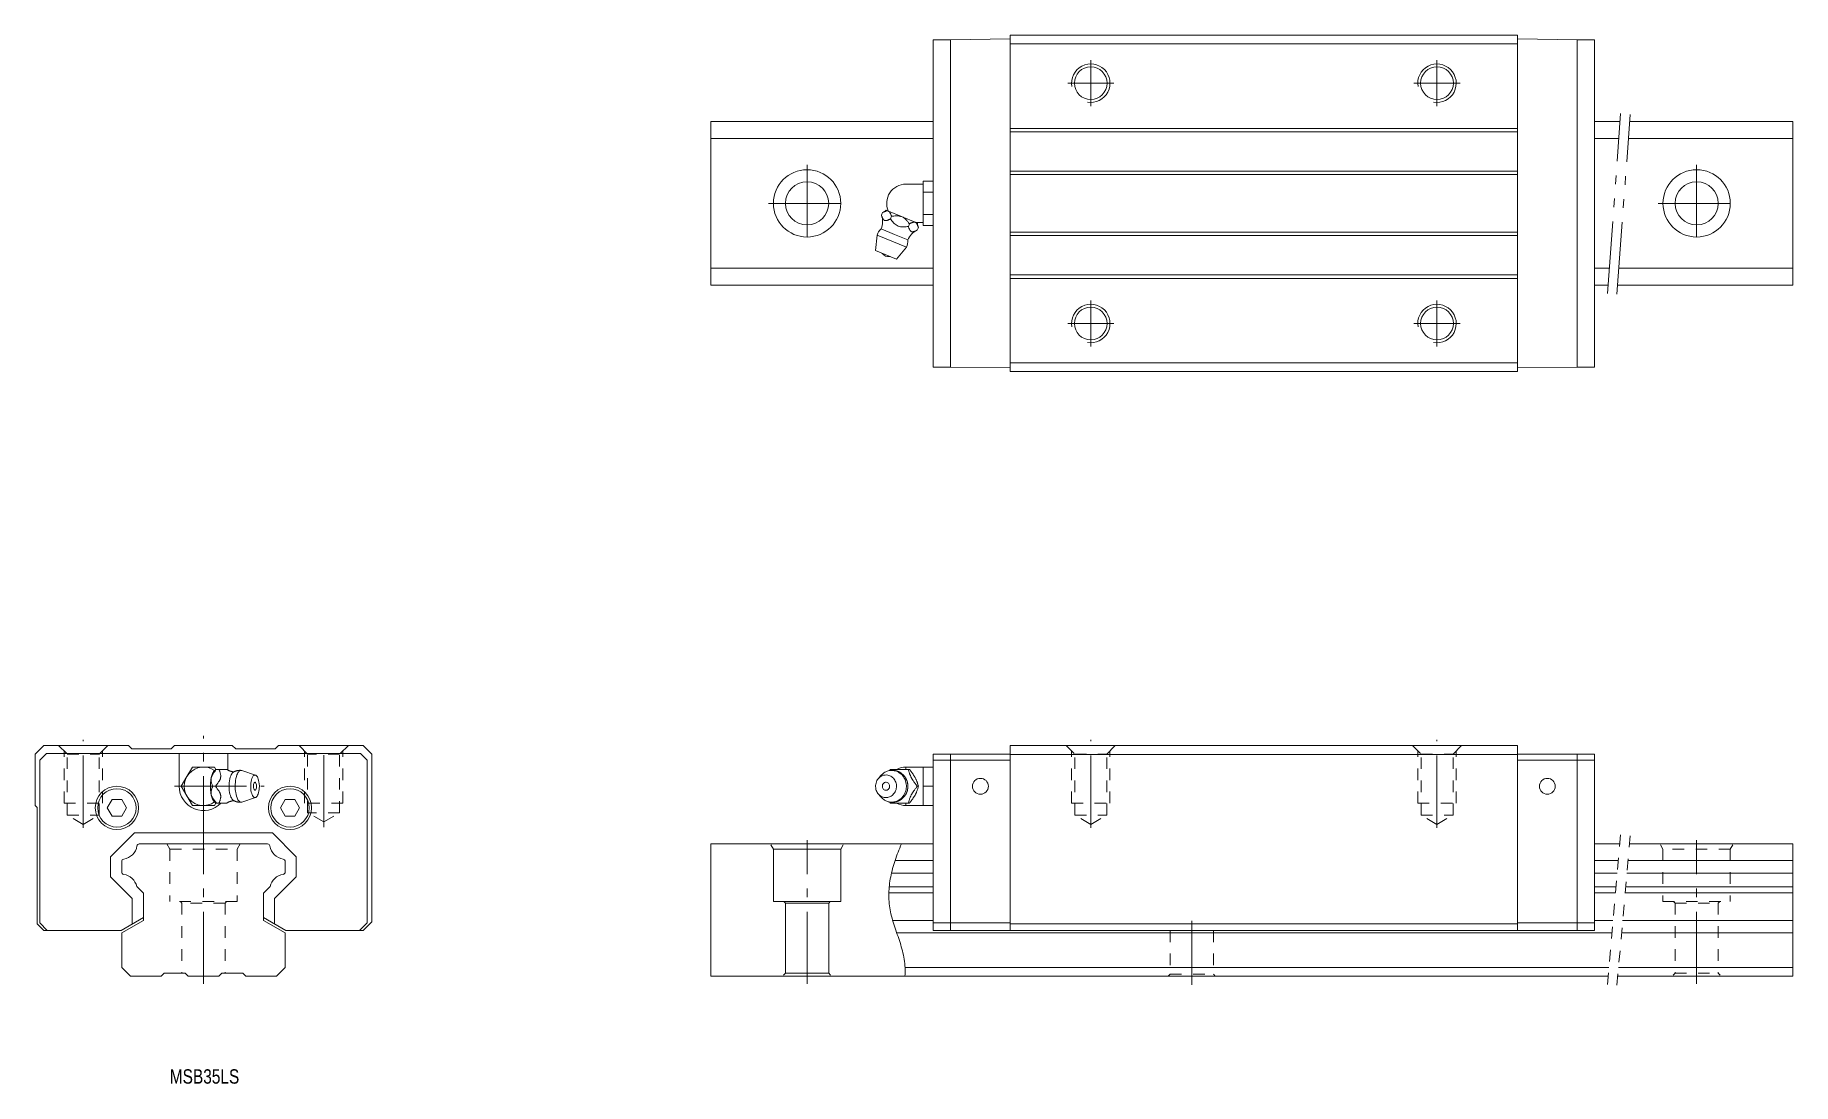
# Model space of a CAD drawing. Header units: inches. Extents: x -35 to 331, y -22 to 196.
import ezdxf

# ---------------------------------------------------------------- set-up
doc = ezdxf.new("R2010")
doc.units = ezdxf.units.IN
for name, pattern in [('CENTER', [22.8, 15, -3, 1.8, -3]), ('DASHED', [4.8, 2.4, -2.4]), ('PHANTOM', [27.6, 15, -3, 1.8, -3, 1.8, -3])]:
    doc.linetypes.add(name, pattern=pattern)
doc.layers.add('Unnamed [1]', color=89, linetype='Continuous', lineweight=0)
doc.styles.add('CK_TEXT_STYLE_0013', font='', dxfattribs={"width": 0.8, "height": 3})
doc.styles.get('CK_TEXT_STYLE_0013').set_extended_font_data('SMOOTH')

msp = doc.modelspace()

# ---------------------------------------------------------------- texts
at = {"layer": 'Unnamed [1]', "color": 4, "linetype": 'Continuous', "lineweight": 0, "insert": (0.22, -19.37), "char_height": 3, "attachment_point": 2, "line_spacing_factor": 0.75, "style": 'CK_TEXT_STYLE_0013'}
msp.add_mtext('MSB35LS', dxfattribs=at)

# ---------------------------------------------------------------- linework, layer by layer
at = {"layer": 'Unnamed [1]', "color": 4, "linetype": 'Continuous', "lineweight": 0}
for p, q in [((151.77, 126.72), (151.77, 194.82)), ((151.77, 194.82), (155.37, 194.82)), ((167.77, 195.02), (155.37, 194.82)), ((155.37, 126.72), (155.37, 194.82)), ((167.77, 195.77), (167.77, 125.77)), ((167.77, 195.77), (273.27, 195.77)), ((167.77, 193.97), (273.27, 193.97)), ((273.27, 195.77), (273.27, 125.77)), ((273.27, 195.02), (285.67, 194.82)), ((285.67, 126.72), (285.67, 194.82)), ((289.27, 194.82), (285.67, 194.82)), ((289.27, 126.72), (289.27, 194.82)), ((105.52, 143.77), (105.52, 177.77)), ((105.52, 177.77), (151.77, 177.77)), ((167.77, 176.37), (273.27, 176.37)), ((167.77, 175.67), (273.27, 175.67)), ((289.27, 177.77), (294.56, 177.77)), ((296.57, 177.77), (330.52, 177.77)), ((330.52, 143.77), (330.52, 177.77)), ((105.52, 174.27), (151.77, 174.27)), ((289.27, 174.27), (294.25, 174.27)), ((296.26, 174.27), (330.52, 174.27)), ((146.08, 164.77), (149.68, 164.77)), ((149.68, 164.23), (149.68, 165.39)), ((149.68, 165.39), (151.77, 165.39)), ((151.77, 163.08), (151.77, 165.39)), ((167.77, 167.47), (273.27, 167.47)), ((167.77, 166.77), (273.27, 166.77)), ((149.68, 163.08), (149.68, 164.23)), ((149.68, 160.77), (149.68, 163.08)), ((149.68, 163.08), (151.77, 163.08)), ((151.77, 158.46), (151.77, 163.08)), ((140.98, 158.3), (141.21, 158.85)), ((142.4, 159.17), (142, 159.33)), ((142.4, 159.17), (142.47, 159.14)), ((145.16, 158.03), (142.47, 159.14)), ((142.85, 157.52), (143.08, 158.08)), ((145.16, 158.03), (145.31, 157.96)), ((148, 156.85), (145.31, 157.96)), ((149.68, 158.46), (149.68, 160.77)), ((149.68, 157.3), (149.68, 158.46)), ((149.68, 158.46), (151.77, 158.46)), ((149.68, 156.15), (149.68, 157.3)), ((151.77, 156.15), (151.77, 158.46)), ((139.77, 150.95), (140.08, 154.18)), ((140.08, 154.18), (146.18, 151.65)), ((140.93, 155.45), (143.7, 154.3)), ((143.7, 154.3), (146.48, 153.15)), ((146.59, 155.98), (146.81, 156.53)), ((148, 156.85), (148.07, 156.82)), ((148.47, 156.65), (148.07, 156.82)), ((149.68, 156.77), (148.2, 156.77)), ((148.45, 155.2), (148.68, 155.76)), ((149.68, 156.15), (151.77, 156.15)), ((167.77, 154.77), (273.27, 154.77)), ((167.77, 154.07), (273.27, 154.07)), ((139.77, 150.95), (144.11, 149.15)), ((146.18, 151.65), (144.11, 149.15)), ((105.52, 147.27), (151.77, 147.27)), ((289.27, 147.27), (292.41, 147.27)), ((294.42, 147.27), (330.52, 147.27)), ((105.52, 143.77), (151.77, 143.77)), ((167.77, 145.87), (273.27, 145.87)), ((167.77, 145.17), (273.27, 145.17)), ((289.27, 143.77), (292.11, 143.77)), ((294.12, 143.77), (330.52, 143.77)), ((151.77, 126.72), (155.37, 126.72)), ((167.77, 126.52), (155.37, 126.72)), ((167.77, 127.57), (273.27, 127.57)), ((167.77, 125.77), (273.27, 125.77)), ((273.27, 126.52), (285.67, 126.72)), ((289.27, 126.72), (285.67, 126.72)), ((-33.2, 48), (-35, 46.2)), ((-15.6, 48), (-33.2, 48)), ((-15.6, 48), (-14.9, 47.3)), ((-6.7, 47.3), (-6, 48)), ((6, 48), (-6, 48)), ((6, 48), (6.7, 47.3)), ((14.9, 47.3), (15.6, 48)), ((33.2, 48), (15.6, 48)), ((35, 46.2), (33.2, 48)), ((167.77, 48), (273.27, 48)), ((167.77, 9.5), (167.77, 48)), ((273.27, 9.5), (273.27, 48)), ((-35, 46.2), (-35, 35.45)), ((-32.67, 46.3), (-34.05, 44.92)), ((-34.05, 11.08), (-34.05, 44.92)), ((32.67, 46.3), (-32.67, 46.3)), ((-6.7, 47.3), (-14.9, 47.3)), ((-5.05, 46.3), (-5.05, 45.64)), ((-5.05, 39.5), (-5.05, 45.64)), ((-5.05, 39.5), (-5.05, 44.32)), ((5.05, 46.3), (5.05, 45.64)), ((5.05, 42.88), (5.05, 45.64)), ((5.05, 42.88), (5.05, 44.32)), ((14.9, 47.3), (6.7, 47.3)), ((32.67, 46.3), (34.05, 44.92)), ((34.05, 11.08), (34.05, 44.92)), ((35, 11.3), (35, 46.2)), ((151.77, 46.2), (167.77, 46.2)), ((151.77, 9.5), (151.77, 46.2)), ((151.77, 44.92), (167.77, 44.92)), ((155.37, 9.5), (155.37, 46.2)), ((167.77, 46.1), (273.27, 46.1)), ((273.27, 46.2), (289.27, 46.2)), ((289.27, 44.92), (273.27, 44.92)), ((285.67, 9.5), (285.67, 46.2)), ((289.27, 9.5), (289.27, 46.2)), ((-3.46, 41.5), (-4.62, 39.5)), ((-2.31, 43.5), (-3.46, 41.5)), ((0, 43.5), (-2.31, 43.5)), ((2.31, 43.5), (0, 43.5)), ((1.6, 41.18), (1.63, 41.32)), ((2.6, 43), (2.31, 43.5)), ((2.6, 43), (2.69, 43)), ((3.24, 43), (2.69, 43)), ((3.24, 43), (4.89, 43)), ((8.01, 42.77), (10.83, 41.83)), ((140.35, 41.09), (140.87, 41.72)), ((142.85, 43), (146.58, 43)), ((146.08, 43), (146.08, 43.5)), ((146.08, 43.5), (149.68, 43.5)), ((146.58, 43), (146.81, 43)), ((147.99, 41.32), (148.07, 41.18)), ((149.68, 41.5), (149.68, 43.5)), ((149.68, 43.5), (151.77, 43.5)), ((149.68, 39.5), (149.68, 41.5)), ((151.77, 39.5), (151.77, 43.5)), ((-20, 35), (-19, 36.73)), ((-19, 36.73), (-17, 36.73)), ((-17, 36.73), (-16, 35)), ((-4.62, 39.5), (-3.46, 37.5)), ((-3.46, 37.5), (-2.31, 35.5)), ((1.63, 37.68), (1.6, 37.82)), ((2.47, 39.5), (1.92, 39.5)), ((10.83, 37.17), (8.01, 36.22)), ((16, 35), (17, 36.73)), ((17, 36.73), (19, 36.73)), ((19, 36.73), (20, 35)), ((140.87, 37.28), (140.33, 37.92)), ((148.07, 37.82), (147.99, 37.68)), ((148.45, 39.5), (148.68, 39.5)), ((149.68, 37.5), (149.68, 39.5)), ((149.68, 39.5), (151.77, 39.5)), ((149.68, 35.5), (149.68, 37.5)), ((151.77, 35.5), (151.77, 39.5)), ((-34.6, 35.1), (-35, 35.5)), ((-34.6, 10.9), (-34.6, 35.1)), ((-19, 33.27), (-20, 35)), ((-17, 33.27), (-19, 33.27)), ((-16, 35), (-17, 33.27)), ((-2.31, 35.5), (0, 35.5)), ((0, 35.5), (2.31, 35.5)), ((2.31, 35.5), (2.6, 36)), ((2.69, 36), (2.6, 36)), ((3.24, 36), (2.69, 36)), ((4.88, 36), (3.24, 36)), ((17, 33.27), (16, 35)), ((19, 33.27), (17, 33.27)), ((20, 35), (19, 33.27)), ((146.58, 36), (142.85, 36)), ((146.08, 35.5), (146.08, 36)), ((149.68, 35.5), (146.08, 35.5)), ((146.58, 36), (146.81, 36)), ((149.68, 35.5), (151.77, 35.5)), ((-14.35, 29.8), (-19.3, 24.85)), ((-14.35, 29.8), (14.35, 29.8)), ((14.35, 29.8), (19.3, 24.85)), ((13.33, 27.5), (-13.34, 27.5)), ((105.52, 27.5), (151.77, 27.5)), ((105.52, 0), (105.52, 27.5)), ((118, 27.3), (118.52, 26.4)), ((118.52, 26.4), (118.52, 15.5)), ((132.52, 26.4), (118.52, 26.4)), ((133.04, 27.3), (132.52, 26.4)), ((132.52, 26.4), (132.52, 15.5)), ((289.27, 27.5), (294.51, 27.5)), ((296.52, 27.5), (330.52, 27.5)), ((330.52, 0), (330.52, 27.5)), ((-19.3, 24.85), (-19.3, 20.65)), ((-17, 21.66), (-17, 23.84)), ((17, 21.66), (17, 23.84)), ((19.3, 24.85), (19.3, 20.65)), ((143.84, 24.09), (151.77, 24.09)), ((289.27, 24.09), (294.22, 24.09)), ((296.22, 24.09), (330.52, 24.09)), ((-19.3, 20.65), (-14.8, 16.15)), ((-13.87, 18.66), (-12.5, 17.28)), ((13.87, 18.66), (12.5, 17.28)), ((19.3, 20.65), (14.8, 16.15)), ((142.6, 18.58), (151.77, 18.58)), ((143.07, 21.41), (151.77, 21.41)), ((289.27, 21.41), (293.98, 21.41)), ((289.27, 18.58), (293.73, 18.58)), ((295.74, 18.58), (330.52, 18.58)), ((295.99, 21.41), (330.52, 21.41)), ((-14.8, 16.15), (-14.8, 10.85)), ((-12.5, 11.6), (-12.5, 17.28)), ((12.5, 11.6), (12.5, 17.28)), ((14.8, 16.15), (14.8, 10.85)), ((118.52, 15.5), (132.52, 15.5)), ((120.72, 15.5), (121.02, 15.2)), ((121.02, 15.2), (121.02, 0.6)), ((121.02, 15.2), (130.02, 15.2)), ((130.02, 15.2), (130.32, 15.5)), ((130.02, 15.2), (130.02, 0.6)), ((142.52, 17.32), (151.77, 17.32)), ((289.27, 17.32), (293.62, 17.32)), ((295.63, 17.32), (330.52, 17.32)), ((-34.05, 11.08), (-32.47, 9.5)), ((-12.5, 12.18), (-17.13, 9.5)), ((-12.5, 11.6), (-17, 9)), ((12.5, 12.18), (17.13, 9.5)), ((12.5, 11.6), (17, 9)), ((34.05, 11.08), (32.47, 9.5)), ((35, 11.3), (33.2, 9.5)), ((143.34, 11.6), (151.77, 11.6)), ((151.77, 11.08), (167.77, 11.08)), ((289.27, 11.08), (273.27, 11.08)), ((289.27, 11.6), (293.12, 11.6)), ((295.13, 11.6), (330.52, 11.6)), ((-33.2, 9.5), (-34.6, 10.9)), ((-17.13, 9.5), (-33.2, 9.5)), ((-17, 9), (-17, 1.8)), ((17, 9), (17, 1.8)), ((17.13, 9.5), (33.2, 9.5)), ((144.19, 9), (292.9, 9)), ((151.77, 9.5), (289.27, 9.5)), ((167.77, 10.9), (273.27, 10.9)), ((294.9, 9), (330.52, 9)), ((-17, 1.8), (-15.2, 0)), ((-8.8, 0), (-15.2, 0)), ((-8.2, 0.6), (-8.8, 0)), ((-8.2, 0.6), (-3.8, 0.6)), ((-3.8, 0.6), (-3.2, 0)), ((-3.2, 0), (3.2, 0)), ((3.8, 0.6), (3.2, 0)), ((8.2, 0.6), (3.8, 0.6)), ((8.2, 0.6), (8.8, 0)), ((15.2, 0), (8.8, 0)), ((15.2, 0), (17, 1.8)), ((105.52, 0), (292.11, 0)), ((121.02, 0.6), (120.62, 0.2)), ((121.02, 0.6), (130.02, 0.6)), ((130.02, 0.6), (130.42, 0.2)), ((145.89, 1.8), (292.27, 1.8)), ((294.12, 0), (330.52, 0)), ((294.27, 1.8), (330.52, 1.8))]:
    msp.add_line(p, q, dxfattribs=at)
at = {"layer": 'Unnamed [1]', "color": 252, "linetype": 'CENTER', "lineweight": 0}
for p, q in [((184.52, 190.57), (184.52, 180.97)), ((184.52, 190.57), (184.52, 180.97)), ((256.52, 190.57), (256.52, 180.97)), ((256.52, 190.57), (256.52, 180.97)), ((179.72, 185.77), (189.32, 185.77)), ((179.72, 185.77), (189.32, 185.77)), ((251.72, 185.77), (261.32, 185.77)), ((251.72, 185.77), (261.32, 185.77)), ((125.52, 168.77), (125.52, 152.77)), ((310.52, 168.77), (310.52, 152.77)), ((117.52, 160.77), (133.52, 160.77)), ((302.52, 160.77), (318.52, 160.77)), ((184.52, 140.57), (184.52, 130.97)), ((184.52, 140.57), (184.52, 130.97)), ((256.52, 140.57), (256.52, 130.97)), ((256.52, 140.57), (256.52, 130.97)), ((179.72, 135.77), (189.32, 135.77)), ((179.72, 135.77), (189.32, 135.77)), ((251.72, 135.77), (261.32, 135.77)), ((251.72, 135.77), (261.32, 135.77)), ((-25, 30.87), (-25, 49.19)), ((0, 26.63), (0, 50)), ((25, 31), (25, 48.88)), ((184.52, 30.87), (184.52, 49.19)), ((256.52, 30.87), (256.52, 49.19)), ((-6.05, 39.5), (12.62, 39.5)), ((0, -1.6), (0, 28.3)), ((125.52, -1.6), (125.52, 28.3)), ((310.52, -1.6), (310.52, 28.3)), ((205.52, -1.8), (205.52, 11.5))]:
    msp.add_line(p, q, dxfattribs=at)
at = {"layer": 'Unnamed [1]', "color": 252, "linetype": 'PHANTOM', "lineweight": 0}
for p, q in [((291.96, 142.05), (294.7, 179.43)), ((293.95, 141.88), (296.7, 179.26))]:
    msp.add_line(p, q, dxfattribs=at)
at = {"layer": 'Unnamed [1]', "color": 252, "linetype": 'DASHED', "lineweight": 0}
for p, q in [((-30.13, 48), (-28.33, 46.2)), ((-21.68, 46.2), (-19.88, 48)), ((21.67, 46.2), (19.88, 48)), ((30.13, 48), (28.32, 46.2)), ((179.4, 48), (181.2, 46.2)), ((187.85, 46.2), (189.65, 48)), ((251.4, 48), (253.2, 46.2)), ((259.85, 46.2), (261.65, 48)), ((-29, 36), (-29, 46.87)), ((-28.33, 46.2), (-21.68, 46.2)), ((-28.33, 33.5), (-28.33, 46.2)), ((-21.68, 33.5), (-21.68, 46.2)), ((-21, 36), (-21, 46.87)), ((21, 36), (21, 46.87)), ((21.67, 34), (21.67, 46.2)), ((28.32, 46.2), (21.67, 46.2)), ((28.32, 34), (28.32, 46.2)), ((29, 36), (29, 46.87)), ((180.52, 36), (180.52, 46.87)), ((181.2, 33.5), (181.2, 46.2)), ((181.2, 46.2), (187.85, 46.2)), ((187.85, 33.5), (187.85, 46.2)), ((188.52, 36), (188.52, 46.87)), ((252.52, 36), (252.52, 46.87)), ((253.2, 33.5), (253.2, 46.2)), ((253.2, 46.2), (259.85, 46.2)), ((259.85, 33.5), (259.85, 46.2)), ((260.52, 36), (260.52, 46.87)), ((-29, 36), (-21, 36)), ((-25, 31.58), (-28.33, 33.5)), ((-28.33, 33.5), (-21.68, 33.5)), ((-25, 31.58), (-21.68, 33.5)), ((29, 36), (21, 36)), ((25, 32.08), (21.67, 34)), ((28.32, 34), (21.67, 34)), ((25, 32.08), (28.32, 34)), ((180.52, 36), (188.52, 36)), ((184.52, 31.58), (181.2, 33.5)), ((181.2, 33.5), (187.85, 33.5)), ((184.52, 31.58), (187.85, 33.5)), ((252.52, 36), (260.52, 36)), ((256.52, 31.58), (253.2, 33.5)), ((253.2, 33.5), (259.85, 33.5)), ((256.52, 31.58), (259.85, 33.5)), ((291.96, -1.71), (294.7, 29.67)), ((293.95, -1.89), (296.7, 29.49)), ((-7.64, 27.5), (-7, 26.4)), ((-7, 26.4), (-7, 15.5)), ((-7, 26.4), (7, 26.4)), ((7.64, 27.5), (7, 26.4)), ((7, 26.4), (7, 15.5)), ((303, 27.3), (303.52, 26.4)), ((303.52, 26.4), (303.52, 15.5)), ((317.52, 26.4), (303.52, 26.4)), ((318.04, 27.3), (317.52, 26.4)), ((317.52, 26.4), (317.52, 15.5)), ((7, 15.5), (-7, 15.5)), ((-4.5, 15.2), (-4.8, 15.5)), ((-4.5, 15.2), (-4.5, 0.6)), ((4.5, 15.2), (-4.5, 15.2)), ((4.8, 15.5), (4.5, 15.2)), ((4.5, 15.2), (4.5, 0.6)), ((303.52, 15.5), (317.52, 15.5)), ((305.72, 15.5), (306.02, 15.2)), ((306.02, 15.2), (306.02, 0.6)), ((306.02, 15.2), (315.02, 15.2)), ((315.02, 15.2), (315.32, 15.5)), ((315.02, 15.2), (315.02, 0.6)), ((201.02, 9.5), (201.02, 0.4)), ((210.02, 9.5), (210.02, 0.4)), ((201.02, 0.4), (200.62, 0)), ((201.02, 0.4), (210.02, 0.4)), ((210.02, 0.4), (210.42, 0)), ((306.02, 0.6), (305.62, 0.2)), ((306.02, 0.6), (315.02, 0.6)), ((315.02, 0.6), (315.42, 0.2))]:
    msp.add_line(p, q, dxfattribs=at)
at = {"layer": 'Unnamed [1]', "color": 4, "linetype": 'Continuous', "lineweight": 0}
for points in [[(140.98, 158.3), (141.02, 158.21), (141.05, 158.12), (141.08, 158.03), (141.11, 157.94), (141.15, 157.86), (141.18, 157.78), (141.22, 157.7), (141.26, 157.62), (141.3, 157.54), (141.33, 157.5), (141.35, 157.46), (141.38, 157.42), (141.41, 157.38), (141.44, 157.35), (141.48, 157.32), (141.51, 157.29), (141.54, 157.26), (141.58, 157.24), (141.62, 157.22), (141.66, 157.2), (141.7, 157.19), (141.75, 157.18), (141.79, 157.18), (141.84, 157.18), (141.88, 157.18), (141.93, 157.18), (141.98, 157.19), (142.07, 157.21), (142.17, 157.23), (142.26, 157.26), (142.36, 157.3), (142.46, 157.34), (142.56, 157.38), (142.65, 157.43), (142.75, 157.48), (142.85, 157.52)], [(142.4, 159.17), (142.37, 159.18), (142.33, 159.19), (142.3, 159.19), (142.27, 159.19), (142.23, 159.2), (142.2, 159.19), (142.16, 159.19), (142.12, 159.19), (142.09, 159.18), (141.99, 159.16), (141.9, 159.14), (141.8, 159.11), (141.71, 159.07), (141.61, 159.03), (141.51, 158.99), (141.41, 158.94), (141.31, 158.89), (141.21, 158.85)], [(142.85, 157.52), (143.01, 157.33), (143.16, 157.13), (143.33, 156.94), (143.49, 156.75), (143.67, 156.58), (143.85, 156.41), (144.04, 156.27), (144.25, 156.14), (144.46, 156.04), (144.69, 155.97), (144.92, 155.92), (145.15, 155.89), (145.39, 155.88), (145.63, 155.88), (145.87, 155.9), (146.11, 155.92), (146.35, 155.95), (146.59, 155.98)], [(145.16, 158.03), (145.1, 158.05), (145.03, 158.07), (144.97, 158.08), (144.91, 158.1), (144.84, 158.11), (144.78, 158.13), (144.71, 158.14), (144.65, 158.14), (144.58, 158.15), (144.42, 158.16), (144.25, 158.17), (144.08, 158.16), (143.91, 158.16), (143.75, 158.14), (143.58, 158.13), (143.41, 158.11), (143.25, 158.09), (143.08, 158.08)], [(146.81, 156.53), (146.72, 156.64), (146.63, 156.75), (146.54, 156.87), (146.45, 156.98), (146.36, 157.09), (146.26, 157.19), (146.17, 157.3), (146.07, 157.4), (145.96, 157.5), (145.9, 157.56), (145.83, 157.62), (145.77, 157.67), (145.7, 157.73), (145.63, 157.78), (145.56, 157.83), (145.49, 157.87), (145.41, 157.91), (145.33, 157.95), (145.33, 157.95), (145.33, 157.95), (145.33, 157.96), (145.32, 157.96), (145.32, 157.96), (145.32, 157.96), (145.31, 157.96), (145.31, 157.96), (145.31, 157.96)], [(146.59, 155.98), (146.62, 155.89), (146.65, 155.8), (146.68, 155.71), (146.71, 155.63), (146.75, 155.54), (146.78, 155.46), (146.82, 155.38), (146.86, 155.3), (146.9, 155.22), (146.93, 155.18), (146.95, 155.14), (146.98, 155.1), (147.01, 155.06), (147.04, 155.03), (147.08, 155), (147.11, 154.97), (147.15, 154.94), (147.18, 154.92), (147.22, 154.9), (147.26, 154.88), (147.3, 154.87), (147.35, 154.86), (147.39, 154.86), (147.44, 154.86), (147.48, 154.86), (147.53, 154.86), (147.58, 154.87), (147.67, 154.89), (147.77, 154.91), (147.86, 154.94), (147.96, 154.98), (148.06, 155.02), (148.16, 155.06), (148.26, 155.11), (148.35, 155.16), (148.45, 155.2)], [(148, 156.85), (147.94, 156.86), (147.88, 156.87), (147.82, 156.88), (147.76, 156.87), (147.7, 156.86), (147.63, 156.85), (147.57, 156.84), (147.5, 156.82), (147.43, 156.79), (147.36, 156.77), (147.3, 156.74), (147.23, 156.72), (147.16, 156.69), (147.09, 156.66), (147.02, 156.63), (146.95, 156.59), (146.88, 156.56), (146.81, 156.53)], [(1.6, 41.18), (1.56, 40.97), (1.52, 40.77), (1.5, 40.57), (1.47, 40.38), (1.46, 40.19), (1.45, 40), (1.44, 39.83), (1.43, 39.66), (1.43, 39.5), (1.43, 39.5), (1.43, 39.33), (1.44, 39.17), (1.45, 38.99), (1.46, 38.81), (1.47, 38.62), (1.5, 38.42), (1.52, 38.22), (1.56, 38.02), (1.6, 37.82)], [(1.6, 41.18), (1.59, 41.12), (1.58, 41.06), (1.58, 41.01), (1.57, 40.95), (1.57, 40.89), (1.57, 40.84), (1.57, 40.78), (1.58, 40.73), (1.58, 40.67), (1.6, 40.54), (1.63, 40.4), (1.66, 40.27), (1.7, 40.14), (1.74, 40.01), (1.78, 39.88), (1.83, 39.75), (1.87, 39.62), (1.92, 39.5)], [(2.69, 43), (2.6, 42.89), (2.51, 42.78), (2.43, 42.67), (2.34, 42.56), (2.26, 42.45), (2.17, 42.33), (2.09, 42.22), (2.01, 42.11), (1.94, 41.99), (1.9, 41.92), (1.85, 41.85), (1.81, 41.78), (1.78, 41.71), (1.74, 41.64), (1.71, 41.56), (1.68, 41.49), (1.66, 41.41), (1.63, 41.34), (1.63, 41.34), (1.63, 41.34), (1.63, 41.33), (1.63, 41.33), (1.63, 41.33), (1.63, 41.32), (1.63, 41.32), (1.63, 41.32), (1.63, 41.32)], [(2.48, 42.92), (2.34, 42.81), (2.22, 42.69), (2.11, 42.54), (2, 42.37), (1.91, 42.18), (1.83, 41.97), (1.75, 41.76), (1.68, 41.54), (1.63, 41.32)], [(2.48, 42.92), (2.48, 42.92), (2.49, 42.92), (2.49, 42.92), (2.5, 42.93), (2.5, 42.93), (2.51, 42.93), (2.51, 42.93), (2.52, 42.94), (2.52, 42.94), (2.53, 42.94), (2.53, 42.95), (2.54, 42.95), (2.54, 42.95), (2.54, 42.96), (2.55, 42.96), (2.55, 42.96), (2.56, 42.96), (2.56, 42.97), (2.56, 42.97), (2.57, 42.97), (2.57, 42.98), (2.58, 42.98), (2.58, 42.98), (2.58, 42.99), (2.59, 42.99), (2.59, 42.99), (2.6, 42.99), (2.6, 43)], [(4.89, 43), (4.89, 42.99), (4.91, 42.98), (4.92, 42.97), (4.93, 42.96), (4.95, 42.95), (4.96, 42.94), (4.98, 42.93), (4.99, 42.92), (5.01, 42.91), (5.04, 42.89), (5.07, 42.87), (5.1, 42.85), (5.14, 42.84), (5.17, 42.82), (5.2, 42.8), (5.24, 42.78), (5.27, 42.76), (5.31, 42.75), (5.35, 42.73), (5.39, 42.71), (5.43, 42.7), (5.47, 42.68), (5.51, 42.67), (5.56, 42.65), (5.6, 42.64), (5.64, 42.62), (5.69, 42.61), (5.73, 42.6), (5.78, 42.58), (5.83, 42.57), (5.88, 42.56), (5.92, 42.55), (5.97, 42.54), (6.02, 42.53), (6.07, 42.53), (6.12, 42.52), (6.15, 42.52), (6.17, 42.51), (6.2, 42.51), (6.23, 42.51), (6.26, 42.51), (6.29, 42.51), (6.32, 42.5), (6.35, 42.5)], [(6.2, 42.41), (5.99, 42.23), (5.88, 42.07), (5.78, 41.91), (5.68, 41.68), (5.57, 41.38), (5.48, 41.02), (5.4, 40.63), (5.36, 40.24), (5.33, 39.91), (5.32, 39.6), (5.32, 39.5), (5.32, 39.5), (5.34, 38.95), (5.37, 38.61), (5.43, 38.19), (5.51, 37.84), (5.59, 37.56), (5.7, 37.26), (5.8, 37.06), (5.91, 36.87), (6.03, 36.73), (6.12, 36.64)], [(6.19, 42.41), (6.2, 42.41), (6.2, 42.41), (6.21, 42.42), (6.21, 42.42), (6.21, 42.42), (6.22, 42.42), (6.22, 42.43), (6.23, 42.43), (6.23, 42.43), (6.27, 42.46), (6.31, 42.48), (6.34, 42.5), (6.38, 42.52), (6.42, 42.54), (6.46, 42.56), (6.5, 42.58), (6.54, 42.6), (6.58, 42.61), (6.62, 42.63), (6.66, 42.65), (6.71, 42.66), (6.75, 42.67), (6.79, 42.69), (6.83, 42.7), (6.87, 42.71), (6.91, 42.73), (6.96, 42.74), (7, 42.75), (7.04, 42.76), (7.09, 42.77), (7.13, 42.77), (7.17, 42.78), (7.22, 42.79), (7.26, 42.79), (7.3, 42.8), (7.35, 42.8), (7.39, 42.81), (7.44, 42.81), (7.49, 42.81), (7.54, 42.82), (7.59, 42.82), (7.63, 42.82), (7.68, 42.81), (7.73, 42.81), (7.78, 42.81), (7.79, 42.81), (7.81, 42.8), (7.82, 42.8), (7.84, 42.8), (7.85, 42.8)], [(7.85, 42.8), (7.65, 42.75), (7.52, 42.68), (7.41, 42.58), (7.3, 42.47), (7.18, 42.29), (7.08, 42.11), (6.97, 41.86), (6.86, 41.54), (6.76, 41.15), (6.68, 40.72), (6.63, 40.3), (6.6, 39.94), (6.59, 39.6), (6.59, 39.5), (6.59, 39.5), (6.61, 38.86), (6.65, 38.5), (6.7, 38.17), (6.78, 37.76), (6.87, 37.41), (6.98, 37.12), (7.08, 36.88), (7.18, 36.7), (7.28, 36.56), (7.4, 36.42), (7.5, 36.33), (7.62, 36.25), (7.74, 36.21), (7.86, 36.2), (7.97, 36.21), (8.01, 36.22)], [(8.01, 42.77), (8, 42.78), (7.98, 42.78), (7.96, 42.78), (7.94, 42.79), (7.92, 42.79), (7.91, 42.79), (7.89, 42.8), (7.87, 42.8), (7.85, 42.8)], [(10.92, 40.14), (10.81, 40.29), (10.76, 40.32), (10.71, 40.33), (10.65, 40.31), (10.6, 40.26), (10.54, 40.18), (10.49, 40.07), (10.43, 39.88), (10.41, 39.7), (10.4, 39.54), (10.4, 39.5), (10.4, 39.5), (10.4, 39.4), (10.41, 39.29), (10.42, 39.18), (10.45, 39.06), (10.48, 38.94), (10.53, 38.83), (10.58, 38.75), (10.65, 38.69), (10.72, 38.67)], [(141.94, 37.15), (141.55, 37.18), (141.35, 37.23), (141.15, 37.31), (140.95, 37.4), (140.76, 37.52), (140.58, 37.67), (140.41, 37.83), (140.26, 38.01), (140.13, 38.21), (140.01, 38.41), (139.92, 38.63), (139.85, 38.85), (139.8, 39.14), (139.77, 39.42), (139.78, 39.69), (139.81, 39.94), (139.86, 40.17), (139.95, 40.44), (140.06, 40.68), (140.18, 40.88), (140.35, 41.09), (140.51, 41.26), (140.66, 41.39), (140.84, 41.52), (141.06, 41.64), (141.23, 41.72), (141.41, 41.78), (141.59, 41.82), (141.79, 41.84), (141.94, 41.85), (141.94, 41.85), (142.33, 41.81), (142.53, 41.76), (142.73, 41.69), (142.93, 41.59), (143.12, 41.47), (143.3, 41.33), (143.47, 41.16), (143.62, 40.98), (143.76, 40.79), (143.87, 40.58), (143.96, 40.37), (144.03, 40.15), (144.09, 39.86), (144.11, 39.57), (144.1, 39.3), (144.07, 39.05), (144.02, 38.83), (143.93, 38.55), (143.82, 38.32), (143.7, 38.12), (143.53, 37.9), (143.37, 37.73), (143.22, 37.6), (143.04, 37.47), (142.82, 37.35), (142.65, 37.28), (142.47, 37.22), (142.29, 37.18), (142.09, 37.15), (141.94, 37.15)], [(140.87, 41.72), (141.26, 42.1), (141.46, 42.26), (141.7, 42.41), (141.91, 42.52), (142.15, 42.62), (142.4, 42.7), (142.64, 42.75), (142.86, 42.78), (143.13, 42.8)], [(141.94, 38.67), (141.69, 38.71), (141.56, 38.78), (141.45, 38.86), (141.34, 38.98), (141.27, 39.1), (141.21, 39.24), (141.18, 39.38), (141.18, 39.56), (141.2, 39.71), (141.24, 39.84), (141.32, 39.98), (141.4, 40.08), (141.5, 40.17), (141.61, 40.25), (141.72, 40.29), (141.85, 40.32), (141.94, 40.33), (141.94, 40.33), (142.19, 40.28), (142.32, 40.22), (142.44, 40.13), (142.54, 40.02), (142.62, 39.89), (142.67, 39.75), (142.7, 39.61), (142.7, 39.44), (142.68, 39.28), (142.64, 39.15), (142.56, 39.01), (142.48, 38.91), (142.38, 38.82), (142.27, 38.75), (142.16, 38.7), (142.03, 38.67), (141.94, 38.67)], [(142.66, 42.76), (142.68, 42.78), (142.7, 42.81), (142.72, 42.84), (142.74, 42.86), (142.77, 42.89), (142.79, 42.92), (142.81, 42.94), (142.83, 42.97), (142.85, 43)], [(142.67, 42.76), (142.69, 42.77), (142.72, 42.77), (142.75, 42.78), (142.78, 42.78), (142.81, 42.79), (142.84, 42.79), (142.87, 42.79), (142.9, 42.8), (142.93, 42.8), (142.98, 42.8), (143.03, 42.81), (143.08, 42.81), (143.13, 42.81), (143.19, 42.81), (143.24, 42.81), (143.29, 42.81), (143.34, 42.81), (143.39, 42.81), (143.45, 42.81), (143.5, 42.8), (143.55, 42.8), (143.6, 42.79), (143.65, 42.79), (143.7, 42.78), (143.75, 42.77), (143.81, 42.76), (143.86, 42.75), (143.91, 42.74), (143.96, 42.73), (144.01, 42.72), (144.06, 42.71), (144.11, 42.69), (144.16, 42.68), (144.21, 42.66), (144.25, 42.65), (144.3, 42.63), (144.35, 42.61), (144.4, 42.6), (144.45, 42.58), (144.5, 42.56), (144.54, 42.54), (144.59, 42.52), (144.64, 42.49), (144.68, 42.47), (144.73, 42.45), (144.77, 42.42), (144.82, 42.4), (144.86, 42.37), (144.91, 42.35), (144.95, 42.32), (144.99, 42.29), (145.04, 42.26), (145.08, 42.23), (145.12, 42.2), (145.16, 42.17), (145.2, 42.14), (145.24, 42.11), (145.28, 42.08), (145.32, 42.04), (145.36, 42.01), (145.4, 41.98), (145.44, 41.94), (145.48, 41.91), (145.51, 41.87), (145.55, 41.83), (145.58, 41.8), (145.62, 41.76), (145.65, 41.72), (145.69, 41.68), (145.72, 41.64), (145.75, 41.6), (145.79, 41.56), (145.82, 41.52), (145.85, 41.48), (145.88, 41.44), (145.91, 41.39), (145.94, 41.35), (145.97, 41.31), (145.99, 41.26), (146.02, 41.22), (146.05, 41.17), (146.07, 41.13), (146.1, 41.08), (146.12, 41.04), (146.14, 40.99), (146.17, 40.94), (146.19, 40.89), (146.21, 40.85), (146.23, 40.8), (146.25, 40.75), (146.27, 40.7), (146.29, 40.65), (146.31, 40.6), (146.32, 40.55), (146.34, 40.5), (146.35, 40.45), (146.37, 40.4), (146.38, 40.35), (146.39, 40.3), (146.41, 40.25), (146.42, 40.2), (146.43, 40.15), (146.44, 40.09), (146.45, 40.04), (146.45, 39.99), (146.46, 39.94), (146.47, 39.89), (146.47, 39.83), (146.48, 39.8), (146.48, 39.76), (146.48, 39.72), (146.49, 39.68), (146.49, 39.65), (146.49, 39.61), (146.49, 39.57), (146.49, 39.53), (146.49, 39.5)], [(146.58, 43), (146.61, 42.89), (146.65, 42.78), (146.68, 42.67), (146.71, 42.56), (146.75, 42.45), (146.78, 42.33), (146.82, 42.22), (146.86, 42.11), (146.9, 41.99), (146.92, 41.92), (146.95, 41.85), (146.98, 41.78), (147.01, 41.71), (147.04, 41.64), (147.07, 41.56), (147.11, 41.49), (147.14, 41.41), (147.18, 41.34), (147.22, 41.27), (147.26, 41.19), (147.3, 41.12), (147.34, 41.04), (147.39, 40.97), (147.43, 40.89), (147.48, 40.82), (147.53, 40.74), (147.58, 40.67), (147.67, 40.54), (147.76, 40.4), (147.86, 40.27), (147.96, 40.14), (148.06, 40.01), (148.15, 39.88), (148.25, 39.75), (148.35, 39.62), (148.45, 39.5)], [(1.92, 39.5), (1.89, 39.41), (1.85, 39.32), (1.82, 39.23), (1.79, 39.14), (1.76, 39.05), (1.73, 38.96), (1.7, 38.87), (1.68, 38.78), (1.65, 38.69), (1.63, 38.6), (1.61, 38.5), (1.59, 38.41), (1.58, 38.31), (1.57, 38.22), (1.57, 38.12), (1.57, 38.02), (1.58, 37.92), (1.6, 37.82)], [(1.63, 37.68), (1.68, 37.45), (1.75, 37.23), (1.83, 37.02), (1.91, 36.82), (2, 36.63), (2.11, 36.46), (2.22, 36.31), (2.34, 36.18), (2.48, 36.07)], [(1.63, 37.68), (1.66, 37.58), (1.69, 37.48), (1.73, 37.38), (1.78, 37.28), (1.83, 37.18), (1.88, 37.09), (1.94, 36.99), (2, 36.9), (2.07, 36.81), (2.13, 36.72), (2.2, 36.62), (2.27, 36.53), (2.34, 36.44), (2.41, 36.35), (2.48, 36.26), (2.55, 36.17), (2.62, 36.09), (2.69, 36)], [(7.86, 36.2), (7.83, 36.19), (7.79, 36.19), (7.75, 36.19), (7.71, 36.18), (7.66, 36.18), (7.62, 36.18), (7.58, 36.18), (7.54, 36.18), (7.49, 36.18), (7.44, 36.18), (7.4, 36.18), (7.35, 36.19), (7.31, 36.19), (7.26, 36.2), (7.21, 36.2), (7.17, 36.21), (7.12, 36.22), (7.08, 36.23), (7.04, 36.24), (6.99, 36.25), (6.95, 36.26), (6.91, 36.27), (6.86, 36.28), (6.82, 36.29), (6.78, 36.31), (6.74, 36.32), (6.69, 36.34), (6.65, 36.35), (6.61, 36.37), (6.57, 36.38), (6.53, 36.4), (6.5, 36.42), (6.46, 36.44), (6.42, 36.46), (6.38, 36.48), (6.36, 36.49), (6.34, 36.5), (6.31, 36.51), (6.29, 36.53), (6.27, 36.54), (6.25, 36.55), (6.23, 36.57), (6.21, 36.58), (6.12, 36.64)], [(10.72, 38.67), (10.74, 38.67), (10.77, 38.68), (10.79, 38.69), (10.81, 38.71), (10.84, 38.73), (10.86, 38.75), (10.88, 38.78), (10.9, 38.81), (10.92, 38.85)], [(146.49, 39.5), (146.49, 39.45), (146.49, 39.4), (146.49, 39.34), (146.48, 39.29), (146.48, 39.24), (146.48, 39.19), (146.47, 39.14), (146.47, 39.09), (146.46, 39.04), (146.45, 38.99), (146.44, 38.94), (146.44, 38.88), (146.43, 38.83), (146.41, 38.78), (146.4, 38.73), (146.39, 38.68), (146.38, 38.62), (146.36, 38.57), (146.35, 38.52), (146.33, 38.47), (146.31, 38.42), (146.3, 38.37), (146.28, 38.32), (146.26, 38.27), (146.24, 38.22), (146.22, 38.17), (146.2, 38.12), (146.18, 38.07), (146.15, 38.02), (146.13, 37.97), (146.1, 37.93), (146.08, 37.88), (146.05, 37.83), (146.03, 37.79), (146, 37.74), (145.97, 37.69), (145.94, 37.65), (145.91, 37.6), (145.88, 37.56), (145.85, 37.52), (145.82, 37.47), (145.79, 37.43), (145.75, 37.39), (145.72, 37.35), (145.68, 37.31), (145.65, 37.27), (145.61, 37.23), (145.58, 37.19), (145.54, 37.15), (145.5, 37.11), (145.46, 37.07), (145.42, 37.04), (145.38, 37), (145.34, 36.97), (145.3, 36.93), (145.26, 36.9), (145.22, 36.87), (145.18, 36.83), (145.14, 36.8), (145.09, 36.77), (145.05, 36.74), (145, 36.71), (144.96, 36.68), (144.92, 36.65), (144.87, 36.63), (144.82, 36.6), (144.78, 36.57), (144.73, 36.55), (144.68, 36.52), (144.64, 36.5), (144.59, 36.48), (144.54, 36.46), (144.49, 36.43), (144.44, 36.41), (144.39, 36.39), (144.35, 36.38), (144.3, 36.36), (144.25, 36.34), (144.2, 36.33), (144.15, 36.31), (144.09, 36.3), (144.04, 36.28), (143.99, 36.27), (143.94, 36.26), (143.89, 36.25), (143.84, 36.24), (143.79, 36.23), (143.74, 36.22), (143.68, 36.21), (143.63, 36.2), (143.58, 36.2), (143.53, 36.19), (143.48, 36.19), (143.43, 36.18), (143.37, 36.18), (143.32, 36.18), (143.27, 36.18), (143.22, 36.18), (143.17, 36.18), (143.11, 36.18), (143.06, 36.18), (143.01, 36.19), (142.96, 36.19), (142.91, 36.2), (142.86, 36.2), (142.8, 36.21), (142.75, 36.22), (142.7, 36.22), (142.67, 36.23), (142.67, 36.23)], [(148.45, 39.5), (148.36, 39.39), (148.28, 39.28), (148.19, 39.17), (148.11, 39.06), (148.03, 38.95), (147.94, 38.83), (147.86, 38.72), (147.78, 38.61), (147.69, 38.49), (147.64, 38.42), (147.6, 38.35), (147.55, 38.28), (147.5, 38.21), (147.46, 38.14), (147.41, 38.06), (147.37, 37.99), (147.32, 37.91), (147.28, 37.84), (147.24, 37.77), (147.2, 37.69), (147.16, 37.62), (147.12, 37.54), (147.09, 37.47), (147.06, 37.39), (147.02, 37.32), (146.99, 37.24), (146.96, 37.17), (146.91, 37.04), (146.86, 36.9), (146.82, 36.77), (146.77, 36.64), (146.73, 36.51), (146.69, 36.38), (146.66, 36.25), (146.62, 36.12), (146.58, 36)], [(2.6, 36), (2.6, 36), (2.6, 36), (2.59, 36), (2.59, 36.01), (2.58, 36.01), (2.58, 36.01), (2.58, 36.02), (2.57, 36.02), (2.57, 36.02), (2.57, 36.02), (2.56, 36.03), (2.56, 36.03), (2.55, 36.03), (2.55, 36.04), (2.54, 36.04), (2.54, 36.04), (2.54, 36.04), (2.53, 36.05), (2.53, 36.05), (2.52, 36.05), (2.52, 36.05), (2.51, 36.06), (2.51, 36.06), (2.5, 36.06), (2.5, 36.07), (2.49, 36.07), (2.49, 36.07), (2.48, 36.07), (2.48, 36.07)], [(6.35, 36.49), (6.35, 36.49), (6.34, 36.49), (6.33, 36.49), (6.32, 36.49), (6.31, 36.49), (6.3, 36.49), (6.29, 36.49), (6.28, 36.49), (6.27, 36.49), (6.22, 36.48), (6.17, 36.48), (6.12, 36.48), (6.07, 36.47), (6.03, 36.46), (5.98, 36.45), (5.93, 36.44), (5.88, 36.43), (5.84, 36.42), (5.79, 36.41), (5.75, 36.4), (5.71, 36.39), (5.66, 36.38), (5.62, 36.36), (5.58, 36.35), (5.54, 36.34), (5.5, 36.32), (5.45, 36.31), (5.42, 36.29), (5.38, 36.28), (5.34, 36.26), (5.31, 36.24), (5.27, 36.23), (5.24, 36.21), (5.2, 36.19), (5.17, 36.18), (5.13, 36.16), (5.1, 36.14), (5.07, 36.12), (5.04, 36.11), (5.01, 36.09), (4.99, 36.07), (4.96, 36.05), (4.93, 36.04), (4.91, 36.02), (4.89, 36), (4.88, 36), (4.88, 36), (4.88, 36), (4.88, 36)], [(142.85, 36), (142.83, 36.02), (142.81, 36.05), (142.79, 36.08), (142.77, 36.1), (142.75, 36.13), (142.73, 36.15), (142.71, 36.18), (142.69, 36.21), (142.66, 36.24)]]:
    msp.add_lwpolyline(points, dxfattribs=at)
at = {"layer": 'Unnamed [1]', "color": 4, "linetype": 'Continuous', "lineweight": 0, "extrusion": (0, 0, -1)}
for points in [[(-143.08, 158.08), (-143.05, 158.16), (-143.02, 158.25), (-142.98, 158.34), (-142.95, 158.43), (-142.92, 158.51), (-142.88, 158.59), (-142.85, 158.68), (-142.81, 158.75), (-142.76, 158.83), (-142.74, 158.87), (-142.71, 158.91), (-142.68, 158.95), (-142.65, 158.99), (-142.62, 159.02), (-142.59, 159.05), (-142.56, 159.08), (-142.52, 159.11), (-142.48, 159.13), (-142.48, 159.13), (-142.48, 159.13), (-142.48, 159.13), (-142.48, 159.14), (-142.48, 159.14), (-142.48, 159.14), (-142.47, 159.14), (-142.47, 159.14), (-142.47, 159.14)], [(-148.68, 155.76), (-148.66, 155.83), (-148.63, 155.9), (-148.6, 155.97), (-148.58, 156.04), (-148.55, 156.11), (-148.52, 156.18), (-148.49, 156.25), (-148.47, 156.31), (-148.43, 156.38), (-148.4, 156.44), (-148.37, 156.5), (-148.33, 156.56), (-148.3, 156.61), (-148.26, 156.67), (-148.22, 156.71), (-148.17, 156.75), (-148.12, 156.79), (-148.07, 156.82)], [(-2.47, 39.5), (-2.56, 39.61), (-2.65, 39.72), (-2.73, 39.83), (-2.82, 39.94), (-2.91, 40.05), (-2.99, 40.16), (-3.07, 40.27), (-3.15, 40.39), (-3.22, 40.5), (-3.27, 40.57), (-3.31, 40.64), (-3.35, 40.71), (-3.38, 40.79), (-3.42, 40.86), (-3.45, 40.93), (-3.48, 41), (-3.51, 41.08), (-3.53, 41.15), (-3.55, 41.23), (-3.56, 41.3), (-3.57, 41.38), (-3.58, 41.45), (-3.59, 41.53), (-3.59, 41.6), (-3.59, 41.68), (-3.59, 41.75), (-3.58, 41.82), (-3.56, 41.96), (-3.53, 42.09), (-3.5, 42.22), (-3.47, 42.36), (-3.43, 42.49), (-3.38, 42.61), (-3.34, 42.74), (-3.29, 42.87), (-3.24, 43)], [(-11.62, 39.5), (-11.59, 40.07), (-11.55, 40.36), (-11.48, 40.74), (-11.41, 41.01), (-11.32, 41.24), (-11.22, 41.44), (-11.11, 41.6), (-11.03, 41.7), (-10.95, 41.77), (-10.87, 41.81), (-10.76, 41.84), (-10.65, 41.84), (-10.56, 41.81), (-10.47, 41.76), (-10.36, 41.66), (-10.27, 41.54), (-10.17, 41.36), (-10.07, 41.12), (-9.97, 40.82), (-9.9, 40.48), (-9.85, 40.14), (-9.83, 39.85), (-9.82, 39.58), (-9.82, 39.5), (-9.82, 39.5), (-9.84, 38.93), (-9.88, 38.64), (-9.95, 38.25), (-10.03, 37.99), (-10.11, 37.75), (-10.21, 37.55), (-10.32, 37.39), (-10.4, 37.3), (-10.49, 37.23), (-10.57, 37.18), (-10.68, 37.15), (-10.78, 37.15), (-10.88, 37.18), (-10.97, 37.24), (-11.07, 37.34), (-11.16, 37.46), (-11.26, 37.63), (-11.37, 37.87), (-11.46, 38.17), (-11.53, 38.51), (-11.58, 38.85), (-11.61, 39.14), (-11.62, 39.41), (-11.62, 39.5)], [(-143.13, 42.8), (-143.67, 42.74), (-143.88, 42.69), (-144.09, 42.63), (-144.3, 42.54), (-144.51, 42.44), (-144.71, 42.32), (-144.91, 42.18), (-145.09, 42.02), (-145.27, 41.85), (-145.43, 41.66), (-145.58, 41.46), (-145.75, 41.18), (-145.89, 40.88), (-146.01, 40.58), (-146.09, 40.27), (-146.14, 39.97), (-146.17, 39.67), (-146.17, 39.38), (-146.15, 39.11), (-146.1, 38.77), (-146.02, 38.46), (-145.92, 38.18), (-145.81, 37.93), (-145.64, 37.63), (-145.47, 37.39), (-145.3, 37.18), (-145.08, 36.96), (-144.87, 36.79), (-144.68, 36.66), (-144.46, 36.53), (-144.2, 36.41), (-143.99, 36.33), (-143.77, 36.27), (-143.55, 36.23), (-143.31, 36.2), (-143.13, 36.2), (-143.13, 36.2), (-142.63, 36.24), (-142.41, 36.29), (-142.14, 36.37), (-141.91, 36.47), (-141.66, 36.6), (-141.47, 36.73), (-141.27, 36.88), (-141.04, 37.09), (-140.87, 37.28)], [(-147.99, 41.32), (-147.94, 41.42), (-147.88, 41.52), (-147.82, 41.62), (-147.76, 41.71), (-147.69, 41.81), (-147.63, 41.91), (-147.56, 42), (-147.5, 42.09), (-147.43, 42.19), (-147.36, 42.28), (-147.29, 42.37), (-147.22, 42.46), (-147.16, 42.55), (-147.09, 42.64), (-147.02, 42.73), (-146.95, 42.82), (-146.88, 42.91), (-146.81, 43)], [(-148.68, 39.5), (-148.65, 39.59), (-148.63, 39.67), (-148.6, 39.76), (-148.57, 39.85), (-148.55, 39.94), (-148.52, 40.03), (-148.49, 40.12), (-148.46, 40.21), (-148.43, 40.3), (-148.4, 40.4), (-148.37, 40.49), (-148.33, 40.59), (-148.29, 40.68), (-148.25, 40.78), (-148.21, 40.88), (-148.17, 40.98), (-148.12, 41.08), (-148.07, 41.18)], [(-3.24, 36), (-3.28, 36.11), (-3.32, 36.22), (-3.36, 36.33), (-3.4, 36.44), (-3.44, 36.55), (-3.47, 36.66), (-3.5, 36.77), (-3.53, 36.89), (-3.55, 37), (-3.57, 37.07), (-3.58, 37.14), (-3.58, 37.21), (-3.59, 37.29), (-3.59, 37.36), (-3.59, 37.43), (-3.59, 37.5), (-3.58, 37.58), (-3.57, 37.65), (-3.56, 37.73), (-3.54, 37.8), (-3.52, 37.88), (-3.49, 37.95), (-3.46, 38.03), (-3.43, 38.1), (-3.4, 38.18), (-3.36, 38.25), (-3.33, 38.32), (-3.25, 38.46), (-3.16, 38.59), (-3.07, 38.72), (-2.98, 38.86), (-2.88, 38.99), (-2.78, 39.11), (-2.68, 39.24), (-2.57, 39.37), (-2.47, 39.5)], [(-146.81, 36), (-146.9, 36.11), (-146.98, 36.22), (-147.07, 36.33), (-147.15, 36.44), (-147.24, 36.55), (-147.32, 36.66), (-147.4, 36.77), (-147.49, 36.89), (-147.57, 37), (-147.62, 37.07), (-147.66, 37.14), (-147.71, 37.21), (-147.76, 37.29), (-147.81, 37.36), (-147.85, 37.43), (-147.9, 37.5), (-147.94, 37.58), (-147.98, 37.65), (-147.98, 37.66), (-147.98, 37.66), (-147.99, 37.66), (-147.99, 37.66), (-147.99, 37.67), (-147.99, 37.67), (-147.99, 37.67), (-147.99, 37.67), (-147.99, 37.68)], [(-148.07, 37.82), (-148.1, 37.87), (-148.13, 37.93), (-148.15, 37.99), (-148.18, 38.04), (-148.2, 38.1), (-148.23, 38.16), (-148.25, 38.21), (-148.28, 38.27), (-148.3, 38.32), (-148.35, 38.46), (-148.4, 38.59), (-148.44, 38.72), (-148.49, 38.86), (-148.53, 38.99), (-148.57, 39.11), (-148.6, 39.24), (-148.64, 39.37), (-148.68, 39.5)]]:
    msp.add_lwpolyline(points, dxfattribs=at)
at = {"layer": 'Unnamed [1]', "color": 4, "linetype": 'Continuous', "lineweight": 0}
for centre, radius in [((184.52, 185.77), 3.4), ((256.52, 185.77), 3.4), ((125.52, 160.77), 7), ((125.52, 160.77), 4.5), ((310.52, 160.77), 7), ((310.52, 160.77), 4.5), ((184.52, 135.77), 3.4), ((256.52, 135.77), 3.4), ((161.57, 39.5), 1.65), ((279.47, 39.5), 1.65), ((-18, 35), 4.5), ((-18, 35), 4), ((18, 35), 4.5), ((18, 35), 4)]:
    msp.add_circle(centre, radius, dxfattribs=at)
at = {"layer": 'Unnamed [1]', "color": 252, "linetype": 'Continuous', "lineweight": 0}
for centre in [(184.52, 185.77), (256.52, 185.77), (184.52, 135.77), (256.52, 135.77)]:
    msp.add_arc(centre, 4, 260, 190, dxfattribs=at)
at = {"layer": 'Unnamed [1]', "color": 4, "linetype": 'Continuous', "lineweight": 0}
for centre, radius, start, end in [((146.08, 160.77), 4, 90, 203.6618), ((137.26, 156.94), 3.97, 337.9078, 19.9684), ((139.54, 162.44), 3.97, 295.0165, 308.3929), ((142.43, 153.52), 2.44, 127.9465, 164.4336), ((150.13, 151.61), 3.97, 115.0165, 157.0922), ((152.41, 157.11), 3.97, 186.6071, 199.97), ((142.42, 151.2), 1.5, 213.9427, 281.0573), ((144.05, 152.85), 2.44, 330.5664, 7.0535), ((0, 39.5), 4, 54.9054, 305.0946), ((146.08, 39.5), 4, 90, 118.955), ((0, 39.5), 5.05, 180, 316.1264), ((0, 39.5), 5.05, 180, 316.1264), ((9.56, 39.5), 1.5, 334.4214, 25.5786), ((146.08, 39.5), 4, 241.045, 270), ((-17.09, 27.59), 3.3, 278.929, 351.071), ((-13.34, 27), 0.5, 90, 171.071), ((13.33, 27), 0.5, 8.929, 90), ((17.09, 27.59), 3.3, 188.929, 261.071), ((-16.5, 23.84), 0.5, 98.929, 180), ((16.5, 23.84), 0.5, 0, 81.071), ((-16.5, 21.66), 0.5, 180, 261.071), ((-17.09, 17.91), 3.3, 13.0572, 81.071), ((17.09, 17.91), 3.3, 98.929, 166.9428), ((16.5, 21.66), 0.5, 278.929, 0)]:
    msp.add_arc(centre, radius, start, end, dxfattribs=at)
msp.add_open_spline([(145.14, 27.5), (144.66, 26.37), (144.21, 25.23), (143.45, 22.94), (143.14, 21.8), (142.69, 19.51), (142.55, 18.36), (142.49, 16.07), (142.58, 14.92), (143.01, 12.64), (143.35, 11.51), (144.09, 9.24), (144.5, 8.11), (145.22, 5.83), (145.54, 4.68), (145.9, 2.35), (145.94, 1.17), (145.88, 0)], degree=3, knots=[0, 0, 0, 0, 0.129715, 0.129715, 0.255055, 0.255055, 0.376805, 0.376805, 0.498002, 0.498002, 0.622754, 0.622754, 0.750019, 0.750019, 0.875821, 0.875821, 1, 1, 1, 1], dxfattribs=at)

msp.set_redraw_order([(e.dxf.handle, doc.entitydb.next_handle()) for e in msp.query("TEXT MTEXT ATTDEF DIMENSION ARC_DIMENSION")])  # texts and dimensions are drawn at this point

doc.saveas('drawing.dxf')
